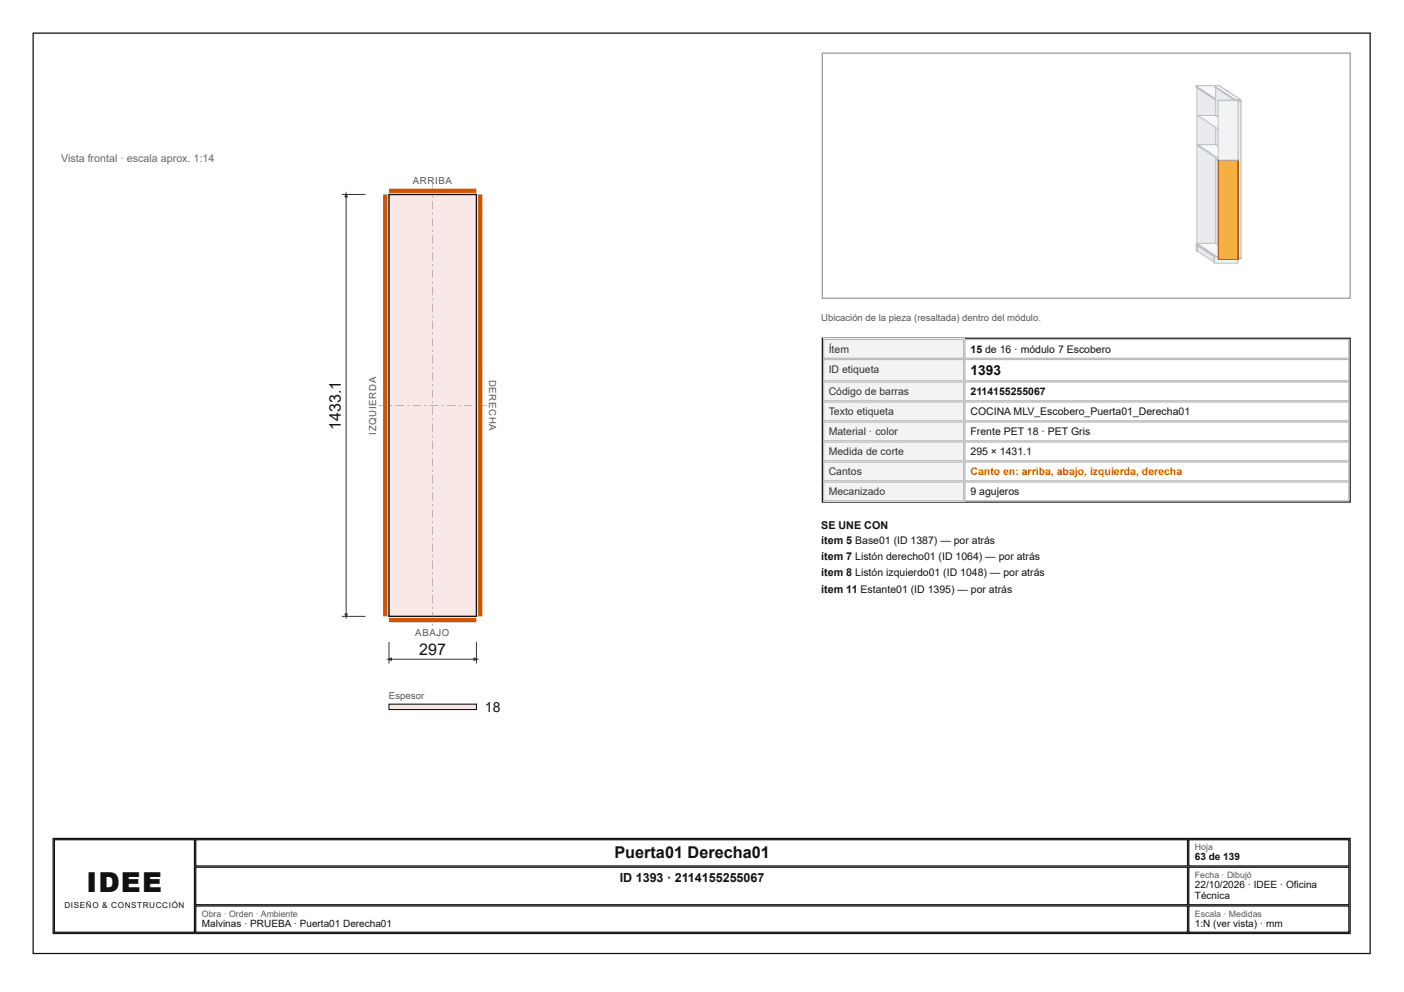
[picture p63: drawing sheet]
<svg xmlns="http://www.w3.org/2000/svg" width="297mm" height="210mm" viewBox="0 0 297 210" stroke-linecap="round" stroke-linejoin="round" font-family="sans-serif">
<defs><g id="words">
<text font-size="5.8" fill="#111" x="18.3" y="188.6">IDEE</text>
<g font-size="3.4" fill="#111">
<text x="72.1" y="91" transform="rotate(-90 72.1 91)">1433.1</text>
<text x="88.7" y="138.6">297</text>
<text x="130" y="181.5">Puerta01 Derecha01</text>
</g>
<g font-size="2.9" fill="#111">
<text x="205.3" y="79.4">1393</text>
<text x="102.6" y="150.7">18</text>
</g>
<text font-size="2.6" fill="#111" x="131.1" y="186.5">ID 1393 · 2114155255067</text>
<text font-size="2.3" fill="#666" x="12.9" y="34.4">Vista frontal · escala aprox. 1:14</text>
<g font-size="2.3" fill="#111">
<text x="173.7" y="111.9">SE UNE CON</text>
<text x="173.7" y="115.1">ítem 5 Base01 (ID 1387) — por atrás</text>
<text x="173.7" y="118.5">ítem 7 Listón derecho01 (ID 1064) — por atrás</text>
<text x="173.7" y="122">ítem 8 Listón izquierdo01 (ID 1048) — por atrás</text>
<text x="173.7" y="125.4">ítem 11 Estante01 (ID 1395) — por atrás</text>
</g>
<g font-size="2.2" fill="#333">
<text x="175.3" y="74.6">Ítem</text>
<text x="175.3" y="78.8">ID etiqueta</text>
<text x="175.3" y="83.6">Código de barras</text>
<text x="175.3" y="87.8">Texto etiqueta</text>
<text x="175.3" y="92.1">Material · color</text>
<text x="175.3" y="96.3">Medida de corte</text>
<text x="175.3" y="100.5">Cantos</text>
<text x="175.3" y="104.8">Mecanizado</text>
</g>
<g font-size="2.2" fill="#111">
<text x="205.3" y="74.6">15 de 16 · módulo 7 Escobero</text>
<text x="205.3" y="83.6">2114155255067</text>
<text x="205.3" y="87.8">COCINA MLV_Escobero_Puerta01_Derecha01</text>
<text x="205.3" y="92.1">Frente PET 18 · PET Gris</text>
<text x="205.3" y="96.3">295 × 1431.1</text>
<text x="205.3" y="104.8">9 agujeros</text>
</g>
<text font-size="2.2" fill="#d35400" x="205.3" y="100.5">Canto en: arriba, abajo, izquierda, derecha</text>
<g font-size="2.1" fill="#111">
<text x="252.8" y="182">63 de 139</text>
<text x="252.8" y="187.9">22/10/2026 · IDEE · Oficina</text>
<text x="252.8" y="190.2">Técnica</text>
<text x="42.7" y="196.1">Malvinas · PRUEBA · Puerta01 Derecha01</text>
<text x="252.8" y="196.1">1:N (ver vista) · mm</text>
</g>
<g font-size="2" fill="#555">
<text x="87.3" y="38.9">ARRIBA</text>
<text x="173.7" y="68">Ubicación de la pieza (resaltada) dentro del módulo.</text>
<text x="103.5" y="80.3" transform="rotate(90 103.5 80.3)">DERECHA</text>
<text x="79.6" y="91.9" transform="rotate(-90 79.6 91.9)">IZQUIERDA</text>
<text x="87.9" y="134.5">ABAJO</text>
<text x="82.3" y="147.9">Espesor</text>
</g>
<g font-size="1.9" fill="#555">
<text x="252.8" y="179.9">Hoja</text>
<text x="252.8" y="185.7">Fecha · Dibujó</text>
<text x="42.7" y="193.9">Obra · Orden · Ambiente</text>
<text x="252.8" y="193.9">Escala · Medidas</text>
</g>
<text font-size="1.7" fill="#111" x="13.6" y="192.1">DISEÑO &amp; CONSTRUCCIÓN</text>
</g></defs>
<path d="M7 7h282.9v194.7h-282.9z" fill="none" stroke="#111" stroke-width=".26"/>
<path d="M82.3 41.2h18.5v89.2h-18.5z" fill="#f9e8e5"/>
<path d="M82.3 41.2h18.5v89.2h-18.5z" fill="none" stroke="#111" stroke-width=".29"/>
<g fill="#888">
<path d="M91.5 38.9h.1v1.8h-.1zM91.5 41.4h.1v.4h-.1zM91.5 42.5h.1v1.8h-.1zM91.5 45h.1v.5h-.1zM91.5 46.1h.1v1.8h-.1zM91.5 48.6h.1v.5h-.1zM91.5 49.8h.1v1.8h-.1zM91.5 52.3h.1v.4h-.1zM91.5 53.4h.1v1.8h-.1zM91.5 55.9h.1v.4h-.1zM91.5 57h.1v1.8h-.1zM91.5 59.5h.1v.5h-.1zM91.5 60.6h.1v1.8h-.1zM91.5 63.1h.1v.5h-.1zM91.5 64.3h.1v1.8h-.1zM91.5 66.8h.1v.4h-.1zM91.5 67.9h.1v1.8h-.1zM91.5 70.4h.1v.4h-.1zM91.5 71.5h.1v1.8h-.1zM91.5 74h.1v.5h-.1zM91.5 75.1h.1v1.8h-.1zM91.5 77.6h.1v.5h-.1zM91.5 78.8h.1v1.8h-.1zM91.5 81.2h.1v.5h-.1zM91.5 82.4h.1v1.8h-.1zM91.5 84.9h.1v.4h-.1zM91.5 86h.1v1.8h-.1zM91.5 88.5h.1v.5h-.1zM91.5 89.6h.1v1.8h-.1zM91.5 92.1h.1v.5h-.1zM91.5 93.3h.1v1.8h-.1zM91.5 95.7h.1v.5h-.1zM91.5 96.9h.1v1.8h-.1zM91.5 99.4h.1v.4h-.1zM91.5 100.5h.1v1.8h-.1zM91.5 103h.1v.5h-.1zM91.5 104.1h.1v1.8h-.1zM91.5 106.6h.1v.5h-.1zM91.5 107.8h.1v1.8h-.1zM91.5 110.2h.1v.5h-.1zM91.5 111.4h.1v1.8h-.1zM91.5 113.9h.1v.4h-.1zM91.5 115h.1v1.8h-.1zM91.5 117.5h.1v.5h-.1zM91.5 118.6h.1v1.8h-.1zM91.5 121.1h.1v.5h-.1zM91.5 122.3h.1v1.8h-.1zM91.5 124.7h.1v.5h-.1zM91.5 125.9h.1v1.8h-.1zM91.5 128.4h.1v.4h-.1zM91.5 129.5h.1v1.8h-.1zM91.5 132h.1v.4h-.1z"/>
<path d="M80 85.7h1.8v.1h-1.8zM82.5 85.7h.5v.1h-.5zM83.6 85.7h1.9v.1h-1.9zM86.1 85.7h.5v.1h-.5zM87.3 85.7h1.8v.1h-1.8zM89.8 85.7h.4v.1h-.4zM90.9 85.7h1.8v.1h-1.8zM93.4 85.7h.4v.1h-.4zM94.5 85.7h1.8v.1h-1.8zM97 85.7h.5v.1h-.5zM98.1 85.7h1.9v.1h-1.9zM100.6 85.7h.5v.1h-.5zM101.8 85.7h1.3v.1h-1.3z"/>
</g>
<path d="M81.5 41.2v89.2M82.3 40.4h18.5M101.6 41.2v89.2M82.3 131.2h18.5" fill="none" stroke="#d35400" stroke-width=".91" stroke-linecap="butt"/>
<path d="M82.3 135.8v4.6M82.3 139.5h18.5M100.8 135.8v4.6" fill="none" stroke="#333" stroke-width=".21"/>
<g fill="#333">
<path d="M81.7 139.5l1.2-.4v.8z"/>
<path d="M100.2 139.1l1.2 .4-1.2 .4z"/>
</g>
<path d="M72.3 41.2h5M73.2 41.2v89.2M72.3 130.4h5" fill="none" stroke="#333" stroke-width=".21"/>
<g fill="#333">
<path d="M73.2 40.5l.4 1.3h-.8z"/>
<path d="M72.8 129.8h.8l-.4 1.2z"/>
</g>
<path d="M82.3 149h18.5v1.1h-18.5z" fill="#f9e8e5"/>
<path d="M82.3 149h18.5v1.1h-18.5z" fill="none" stroke="#111" stroke-width=".23"/>
<path d="M174 11.2h111.6v51.9h-111.6z" fill="none" stroke="#999" stroke-width=".26"/>
<path d="M257 33.8v2.4" fill="none" stroke="#e9ebee" stroke-width=".21"/>
<path d="M253.2 33.8l3.9 .1zM256.9 33.8l.2 .1v2.3l-.2-.1z" fill="none" stroke="#b8bec7" stroke-width=".21"/>
<path d="M253.2 33.9h3.9" fill="none" stroke="#f7f8f9" stroke-width=".21"/>
<path d="M253.3 33.9h3.8v2.3h-3.8z" fill="#f2f3f5"/>
<path d="M253.3 33.9h3.8v2.3h-3.8z" fill="none" stroke="#b8bec7" stroke-width=".21"/>
<path d="M257.9 51.7l.1 .1v1.3l-.1-.1z" fill="#e9ebee"/>
<path d="M252.9 51.7l5.1 .1zM257.9 51.7l.1 .1v1.3l-.1-.1z" fill="none" stroke="#b8bec7" stroke-width=".21"/>
<path d="M252.9 51.8h5.1" fill="none" stroke="#f7f8f9" stroke-width=".21"/>
<path d="M253.1 51.8h4.9v1.3h-4.9z" fill="#f2f3f5"/>
<path d="M253.3 18.5h3.8zM257.1 18.5v33.1zM253.1 51.8h4.9v1.3h-4.9z" fill="none" stroke="#b8bec7" stroke-width=".21"/>
<path d="M257.1 18.5v33.1" fill="none" stroke="#e9ebee" stroke-width=".21"/>
<path d="M253.3 18.5h3.8" fill="none" stroke="#f7f8f9" stroke-width=".21"/>
<path d="M253.4 18.5h3.7v33.1h-3.7z" fill="#f2f3f5"/>
<path d="M253.4 18.5h3.7v33.1h-3.7z" fill="none" stroke="#b8bec7" stroke-width=".21"/>
<path d="M253.3 51.8l3.7 2.5v1.3l-3.7-2.5z" fill="#e9ebee"/>
<path d="M253.3 51.8l3.7 2.5v1.3l-3.7-2.5z" fill="none" stroke="#b8bec7" stroke-width=".21"/>
<path d="M253.1 51.8h.2l3.7 2.5h-.2z" fill="#f7f8f9"/>
<path d="M253.1 51.8h.2l3.7 2.5h-.2z" fill="none" stroke="#b8bec7" stroke-width=".21"/>
<path d="M256.8 54.3h.2v1.3h-.2z" fill="#f2f3f5"/>
<path d="M256.8 54.3h.2v1.3h-.2z" fill="none" stroke="#b8bec7" stroke-width=".21"/>
<path d="M258 51.8l3.7 2.5v1.3l-3.7-2.5z" fill="#e9ebee"/>
<path d="M258 51.8l3.7 2.5v1.3l-3.7-2.5z" fill="none" stroke="#b8bec7" stroke-width=".21"/>
<path d="M257.8 51.8h.2l3.7 2.5h-.2z" fill="#f7f8f9"/>
<path d="M257.8 51.8h.2l3.7 2.5h-.2z" fill="none" stroke="#b8bec7" stroke-width=".21"/>
<path d="M261.5 54.3h.2v1.3h-.2z" fill="#f2f3f5"/>
<path d="M261.5 54.3h.2v1.3h-.2z" fill="none" stroke="#b8bec7" stroke-width=".21"/>
<path d="M253.2 18.4l4.6 3v33.4l-4.6-3.1z" fill="#e9ebee"/>
<path d="M253.2 18.4l4.6 3v33.4l-4.6-3.1z" fill="none" stroke="#b8bec7" stroke-width=".21"/>
<path d="M252.9 18.4h.3l4.6 3h-.2z" fill="#f7f8f9"/>
<path d="M252.9 18.4h.3l4.6 3h-.2zM257.6 21.4h.2v33.4h-.2z" fill="none" stroke="#b8bec7" stroke-width=".21"/>
<path d="M257.7 21.4v33.4" fill="none" stroke="#f2f3f5" stroke-width=".25"/>
<path d="M257.9 18.1l4.6 3.1v.2l-4.6-3z" fill="#e9ebee"/>
<path d="M257.9 18.1l4.6 3.1v.2l-4.6-3z" fill="none" stroke="#b8bec7" stroke-width=".21"/>
<path d="M252.9 18.1h5l4.6 3.1h-4.9z" fill="#f7f8f9"/>
<path d="M252.9 18.1h5l4.6 3.1h-4.9zM257.6 21.2h4.9v.2h-4.9z" fill="none" stroke="#b8bec7" stroke-width=".21"/>
<path d="M257.6 21.3h4.9" fill="none" stroke="#f2f3f5" stroke-width=".26"/>
<path d="M257.9 51.5l4.6 3v.3l-4.6-3.1z" fill="#e9ebee"/>
<path d="M257.9 51.5l4.6 3v.3l-4.6-3.1z" fill="none" stroke="#b8bec7" stroke-width=".21"/>
<path d="M253.2 51.5h4.7l4.6 3h-4.7z" fill="#f7f8f9"/>
<path d="M253.2 51.5h4.7l4.6 3h-4.7zM257.8 54.5h4.7v.3h-4.7z" fill="none" stroke="#b8bec7" stroke-width=".21"/>
<path d="M257.8 54.6h4.7" fill="none" stroke="#f2f3f5" stroke-width=".26"/>
<path d="M257.2 18.4l4.6 3v33.1l-4.6-3z" fill="#e9ebee"/>
<path d="M257.2 18.4l4.6 3v33.1l-4.6-3z" fill="none" stroke="#b8bec7" stroke-width=".21"/>
<path d="M256.9 18.4h.3l4.6 3h-.3z" fill="#f7f8f9"/>
<path d="M256.9 18.4h.3l4.6 3h-.3zM261.5 21.4h.3v33.1h-.3z" fill="none" stroke="#b8bec7" stroke-width=".21"/>
<path d="M261.7 21.4v33.1" fill="none" stroke="#f2f3f5" stroke-width=".25"/>
<path d="M257.1 30.9l4.4 2.9v.3l-4.4-3z" fill="#e9ebee"/>
<path d="M257.1 30.9l4.4 2.9v.3l-4.4-3z" fill="none" stroke="#b8bec7" stroke-width=".21"/>
<path d="M253.4 30.9h3.7l4.4 2.9h-3.7z" fill="#f7f8f9"/>
<path d="M253.4 30.9h3.7l4.4 2.9h-3.7zM257.8 33.8h3.7v.3h-3.7z" fill="none" stroke="#b8bec7" stroke-width=".21"/>
<path d="M257.8 33.9h3.7" fill="none" stroke="#f2f3f5" stroke-width=".26"/>
<path d="M257.1 30.6l4.4 2.9v.3l-4.4-2.9z" fill="#e9ebee"/>
<path d="M257.1 30.6l4.4 2.9v.3l-4.4-2.9z" fill="none" stroke="#b8bec7" stroke-width=".21"/>
<path d="M253.4 30.6h3.7l4.4 2.9h-3.7z" fill="#f7f8f9"/>
<path d="M253.4 30.6h3.7l4.4 2.9h-3.7zM257.8 33.5h3.7v.3h-3.7z" fill="none" stroke="#b8bec7" stroke-width=".21"/>
<path d="M257.8 33.7h3.7" fill="none" stroke="#f2f3f5" stroke-width=".26"/>
<path d="M257.1 24.4l4.4 3v.2l-4.4-2.9z" fill="#e9ebee"/>
<path d="M257.1 24.4l4.4 3v.2l-4.4-2.9z" fill="none" stroke="#b8bec7" stroke-width=".21"/>
<path d="M253.4 24.4h3.7l4.4 3h-3.7z" fill="#f7f8f9"/>
<path d="M253.4 24.4h3.7l4.4 3h-3.7zM257.8 27.4h3.7v.2h-3.7z" fill="none" stroke="#b8bec7" stroke-width=".21"/>
<path d="M257.8 27.5h3.7" fill="none" stroke="#f2f3f5" stroke-width=".26"/>
<path d="M261.7 54.3l.2 .1v1.3l-.2-.1z" fill="#e9ebee"/>
<path d="M256.8 54.3l5.1 .1zM261.7 54.3l.2 .1v1.3l-.2-.1z" fill="none" stroke="#b8bec7" stroke-width=".21"/>
<path d="M256.8 54.3h5.1" fill="none" stroke="#f7f8f9" stroke-width=".21"/>
<path d="M256.9 54.4h5v1.3h-5z" fill="#f2f3f5"/>
<path d="M262.4 21.3l.1 .1v33.1l-.1-.1zM256.9 54.4h5v1.3h-5z" fill="none" stroke="#b8bec7" stroke-width=".21"/>
<path d="M262.4 21.3v33.2" fill="none" stroke="#e9ebee" stroke-width=".21"/>
<path d="M261.7 21.3l.8 .1z" fill="#f7f8f9"/>
<path d="M261.7 21.3l.8 .1z" fill="none" stroke="#b8bec7" stroke-width=".21"/>
<path d="M261.8 21.4h.7v33.1h-.7z" fill="#f2f3f5"/>
<path d="M261.8 21.4h.7v33.1h-.7z" fill="none" stroke="#b8bec7" stroke-width=".21"/>
<path d="M261.8 33.8v21" fill="none" stroke="#e59866" stroke-width=".21"/>
<path d="M257.6 33.8l4.3 .1zM261.8 33.8l.1 .1v20.9h-.1z" fill="none" stroke="#a04000" stroke-width=".21"/>
<path d="M257.6 33.9h4.3" fill="none" stroke="#f8c471" stroke-width=".21"/>
<path d="M257.7 33.9h4.2v20.9h-4.2z" fill="#f5b041"/>
<path d="M257.7 33.9h4.2v20.9h-4.2z" fill="none" stroke="#a04000" stroke-width=".21"/>
<path d="M261.8 21.2v12.7" fill="none" stroke="#e9ebee" stroke-width=".21"/>
<path d="M257.6 21.2l4.3 .1zM261.8 21.2l.1 .1v12.6l-.1-.1z" fill="none" stroke="#b8bec7" stroke-width=".21"/>
<path d="M257.6 21.2h4.3" fill="none" stroke="#f7f8f9" stroke-width=".21"/>
<path d="M257.7 21.3h4.2v12.6h-4.2z" fill="#f2f3f5"/>
<path d="M257.7 21.3h4.2v12.6h-4.2z" fill="none" stroke="#b8bec7" stroke-width=".21"/>
<path d="M174 71.6h111.6v34.6h-111.6z" fill="none" stroke="#111" stroke-width=".26"/>
<path d="M174.1 71.7h29.9v4.2h-29.9z" fill="#f3f3f3"/>
<path d="M174.2 71.8h29.7v4h-29.7zM204.1 71.8h81.3v4h-81.3z" fill="none" stroke="#bbb" stroke-width=".26"/>
<path d="M174.1 75.9h29.9v4.8h-29.9z" fill="#f3f3f3"/>
<path d="M174.2 76.1h29.7v4.5h-29.7zM204.1 76.1h81.3v4.5h-81.3z" fill="none" stroke="#bbb" stroke-width=".26"/>
<path d="M174.1 80.7h29.9v4.2h-29.9z" fill="#f3f3f3"/>
<path d="M174.2 80.8h29.7v4h-29.7zM204.1 80.8h81.3v4h-81.3z" fill="none" stroke="#bbb" stroke-width=".26"/>
<path d="M174.1 84.9h29.9v4.3h-29.9z" fill="#f3f3f3"/>
<path d="M174.2 85.1h29.7v3.9h-29.7zM204.1 85.1h81.3v3.9h-81.3z" fill="none" stroke="#bbb" stroke-width=".26"/>
<path d="M174.1 89.2h29.9v4.2h-29.9z" fill="#f3f3f3"/>
<path d="M174.2 89.3h29.7v4h-29.7zM204.1 89.3h81.3v4h-81.3z" fill="none" stroke="#bbb" stroke-width=".26"/>
<path d="M174.1 93.4h29.9v4.2h-29.9z" fill="#f3f3f3"/>
<path d="M174.2 93.5h29.7v4h-29.7zM204.1 93.5h81.3v4h-81.3z" fill="none" stroke="#bbb" stroke-width=".26"/>
<path d="M174.1 97.6h29.9v4.3h-29.9z" fill="#f3f3f3"/>
<path d="M174.2 97.8h29.7v3.9h-29.7zM204.1 97.8h81.3v3.9h-81.3z" fill="none" stroke="#bbb" stroke-width=".26"/>
<path d="M174.1 101.9h29.9v4.2h-29.9z" fill="#f3f3f3"/>
<path d="M174.2 102h29.7v4h-29.7zM204.1 102h81.3v4h-81.3z" fill="none" stroke="#bbb" stroke-width=".26"/>
<path d="M11.2 177.4h274.4v20.1h-274.4zM11.5 177.7h29.6v19.5h-29.6zM41.4 177.7h209.8v5.5h-209.8zM251.5 177.7h33.9v5.5h-33.9zM41.4 183.5h209.8v7.9h-209.8zM41.4 191.7h209.8v5.5h-209.8zM251.5 183.5h33.9v7.9h-33.9zM251.5 191.7h33.9v5.5h-33.9z" fill="none" stroke="#111" stroke-width=".26"/>
<use href="#words"/>
</svg>
